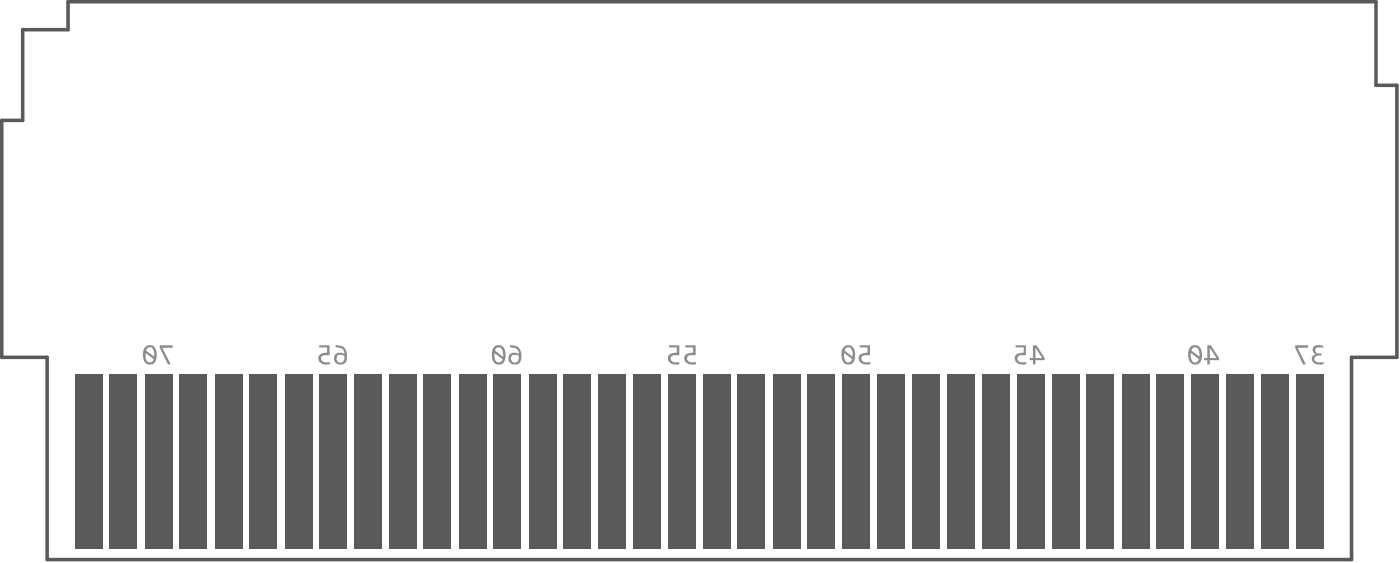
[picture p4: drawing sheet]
<svg xmlns="http://www.w3.org/2000/svg" width="167mm" height="67mm" viewBox="0 0 167 67" stroke-linecap="round" stroke-linejoin="round" font-family="sans-serif">
<path d="M2.7 3.5h5.4v-3.3h155.9v10h2.5v32.3h-5.4v24.1h-155.5v-24.1h-5.4v-28.2h2.5z" fill="none" stroke="#5a5a5a" stroke-width=".42"/>
<g fill="#8c8c8c">
<path d="M19 41.1h1.6v.3h-1.3l1.1 2h-.4l-1-2z"/>
<path d="M102.5 41.1h1.2v1.2h-.4a.45 .45 0 0 0-.6 .4 .45 .45 0 0 0 .6 .4h.4v.3h-.2a.81 .81 0 0 1-.9-.2 .81 .81 0 0 1-.1-1l.3-.2h.6v-.6h-.9z"/>
<path d="M156.6 41.3l.1-.1 .5-.1 .5 .1v.2h-.2a.72 .72 0 0 0-.7 .1 .41 .41 0 0 0 .4 .6h.3v.2h-.3a.41 .41 0 0 0-.5 .3 .41 .41 0 0 0 .2 .5h.9v.3h-.2a1.01 1.01 0 0 1-1.2-.6 .58 .58 0 0 1 .4-.6 .56 .56 0 0 1-.2-.9z"/>
<path d="M154.4 41.1h1.5v.3h-1.2l.9 2h-.3l-.9-2z"/>
<path d="M38.1 41.1h1.2v1.2h-.4a.45 .45 0 0 0-.7 .4 .45 .45 0 0 0 .7 .4h.4v.3h-.3a.81 .81 0 0 1-.8-.2 .81 .81 0 0 1-.2-.9 .97 .97 0 0 1 .8-.3h.2v-.6h-.9z"/>
<path d="M121 41.1h1.3v1.2h-.4a.45 .45 0 0 0-.6 .4 .45 .45 0 0 0 .6 .4h.4v.3h-.5a.71 .71 0 0 1-.8-.7 .71 .71 0 0 1 .8-.7h.2v-.6h-1z"/>
<path d="M81.7 41.1h1.2v1.2h-.4a.45 .45 0 0 0-.6 .4 .45 .45 0 0 0 .6 .4h.5v.3h-.4a.8 .8 0 0 1-.8-.2 .8 .8 0 0 1-.2-.8l.2-.2 .3-.2h.5v-.6h-.9z"/>
<path d="M79.7 41.1h1.3v1.2h-.5a.44 .44 0 0 0-.5 .4 .44 .44 0 0 0 .5 .4h.5v.3h-.3a.85 .85 0 0 1-1.1-.7 .73 .73 0 0 1 .8-.7h.3v-.6h-1z"/>
<path d="M17.2 41.4l-.1 .6a1.16 1.16 0 0 0 .5 1.3v.1a.85 .85 0 0 0 1.1-1v-.2a.91 .91 0 0 0-1-1.1l-.2 .1zM17.4 42l.9 .8a.49 .49 0 0 1-.5 .3 .49 .49 0 0 1-.4-.5zM17.5 41.5a.51 .51 0 0 1 .6-.1 .51 .51 0 0 1 .3 .6v.5l-1-.8z"/>
<path d="M60.8 41.1v.3h.2a.66 .66 0 0 1 .8 .7l-.3-.1a.72 .72 0 0 0-.9 .7 .72 .72 0 0 0 .9 .7 .69 .69 0 0 0 .6-.9v-.3a1.03 1.03 0 0 0-1.1-1.1zM61 42.3h.1a.6 .6 0 0 1 .7 .2 .51 .51 0 0 1-.6 .6 .47 .47 0 0 1-.2-.8z"/>
<path d="M58.8 41.4a1.61 1.61 0 0 0 .3 1.9 .78 .78 0 0 0 1.1-.8l.1-.4a.95 .95 0 0 0-.7-1 .7 .7 0 0 0-.8 .3zM58.9 42l1 .8a.47 .47 0 0 1-.6 .3 .47 .47 0 0 1-.3-.5zM59 41.6a.45 .45 0 0 1 .6-.3 .45 .45 0 0 1 .3 .5l.1 .4-.1 .3-.9-.8z"/>
<path d="M100.4 41.4l-.1 .6a1.16 1.16 0 0 0 .5 1.3l.1 .1a.85 .85 0 0 0 1-1v-.2a.91 .91 0 0 0-.9-1.1l-.3 .1zM100.6 42l1 .8a.49 .49 0 0 1-.6 .3 .49 .49 0 0 1-.4-.5zM100.7 41.5a.47 .47 0 0 1 .6-.1 .47 .47 0 0 1 .3 .5v.6l-1-.8z"/>
<path d="M143.9 41.1v1.5h-.4v.3h.4v.5h.3v-.5h1.1v-.3l-1-1.5zM144.2 41.4l.8 1.2h-.8z"/>
<path d="M141.8 41.4a1.56 1.56 0 0 0 .3 1.9 .84 .84 0 0 0 1.2-.8l-.1-.5a.8 .8 0 0 0-.5-.9 .8 .8 0 0 0-.9 .3zM142 42l.9 .8a.47 .47 0 0 1-.6 .3 .47 .47 0 0 1-.3-.5zM142.1 41.5a.47 .47 0 0 1 .5-.1 .47 .47 0 0 1 .3 .5l.1 .6-1-.8z"/>
<path d="M40 41.1v.3h.3a.72 .72 0 0 1 .7 .7l-.3-.1a.73 .73 0 0 0-.9 .7 .73 .73 0 0 0 1 .7 .83 .83 0 0 0 .5-1.1v-.1a1.03 1.03 0 0 0-1.1-1.1zM40.2 42.3a.78 .78 0 0 1 .9 .1v.1a.5 .5 0 0 1-.3 .6 .5 .5 0 0 1-.6-.1l-.1-.2z"/>
<path d="M123.1 41.1v1.5h-.4v.3h.4v.5h.3v-.5h1.1v-.3l-1-1.5zM123.4 41.4l.8 1.2h-.8z"/>
</g>
<g fill="#5a5a5a">
<path d="M25.6 44.6h3.3v20.8h-3.3z" fill-rule="evenodd"/>
<path d="M9 44.6h3.2v20.8h-3.2z" fill-rule="evenodd"/>
<path d="M17.3 44.6h3.3v20.8h-3.3z" fill-rule="evenodd"/>
<path d="M21.4 44.6h3.3v20.8h-3.3z" fill-rule="evenodd"/>
<path d="M29.7 44.6h3.3v20.8h-3.3z" fill-rule="evenodd"/>
<path d="M33.9 44.6h3.4v20.8h-3.4z" fill-rule="evenodd"/>
<path d="M42.2 44.6h3.3v20.8h-3.3z" fill-rule="evenodd"/>
<path d="M46.4 44.6h3.3v20.8h-3.3z" fill-rule="evenodd"/>
<path d="M50.5 44.6h3.3v20.8h-3.3z" fill-rule="evenodd"/>
<path d="M54.7 44.6h3.3v20.8h-3.3z" fill-rule="evenodd"/>
<path d="M58.8 44.6h3.3v20.8h-3.3z" fill-rule="evenodd"/>
<path d="M63 44.6h3.4v20.8h-3.4z" fill-rule="evenodd"/>
<path d="M71.3 44.6h3.3v20.8h-3.3z" fill-rule="evenodd"/>
<path d="M75.5 44.6h3.3v20.8h-3.3z" fill-rule="evenodd"/>
<path d="M83.8 44.6h3.3v20.8h-3.3z" fill-rule="evenodd"/>
<path d="M87.9 44.6h3.3v20.8h-3.3z" fill-rule="evenodd"/>
<path d="M96.3 44.6h3.2v20.8h-3.2z" fill-rule="evenodd"/>
<path d="M100.4 44.6h3.3v20.8h-3.3z" fill-rule="evenodd"/>
<path d="M104.6 44.6h3.3v20.8h-3.3z" fill-rule="evenodd"/>
<path d="M108.7 44.6h3.3v20.8h-3.3z" fill-rule="evenodd"/>
<path d="M112.9 44.6h3.3v20.8h-3.3z" fill-rule="evenodd"/>
<path d="M117 44.6h3.3v20.8h-3.3z" fill-rule="evenodd"/>
<path d="M125.4 44.6h3.3v20.8h-3.3z" fill-rule="evenodd"/>
<path d="M129.5 44.6h3.3v20.8h-3.3z" fill-rule="evenodd"/>
<path d="M137.8 44.6h3.3v20.8h-3.3z" fill-rule="evenodd"/>
<path d="M142 44.6h3.3v20.8h-3.3z" fill-rule="evenodd"/>
<path d="M150.3 44.6h3.4v20.8h-3.4z" fill-rule="evenodd"/>
<path d="M154.5 44.6h3.3v20.8h-3.3z" fill-rule="evenodd"/>
<path d="M13.1 44.6h3.3v20.8h-3.3z" fill-rule="evenodd"/>
<path d="M38.1 44.6h3.2v20.8h-3.2z" fill-rule="evenodd"/>
<path d="M67.2 44.6h3.2v20.8h-3.2z" fill-rule="evenodd"/>
<path d="M79.6 44.6h3.3v20.8h-3.3z" fill-rule="evenodd"/>
<path d="M92.1 44.6h3.4v20.8h-3.4z" fill-rule="evenodd"/>
<path d="M121.2 44.6h3.4v20.8h-3.4z" fill-rule="evenodd"/>
<path d="M133.7 44.6h3.3v20.8h-3.3z" fill-rule="evenodd"/>
<path d="M146.1 44.6h3.3v20.8h-3.3z" fill-rule="evenodd"/>
</g>
</svg>
